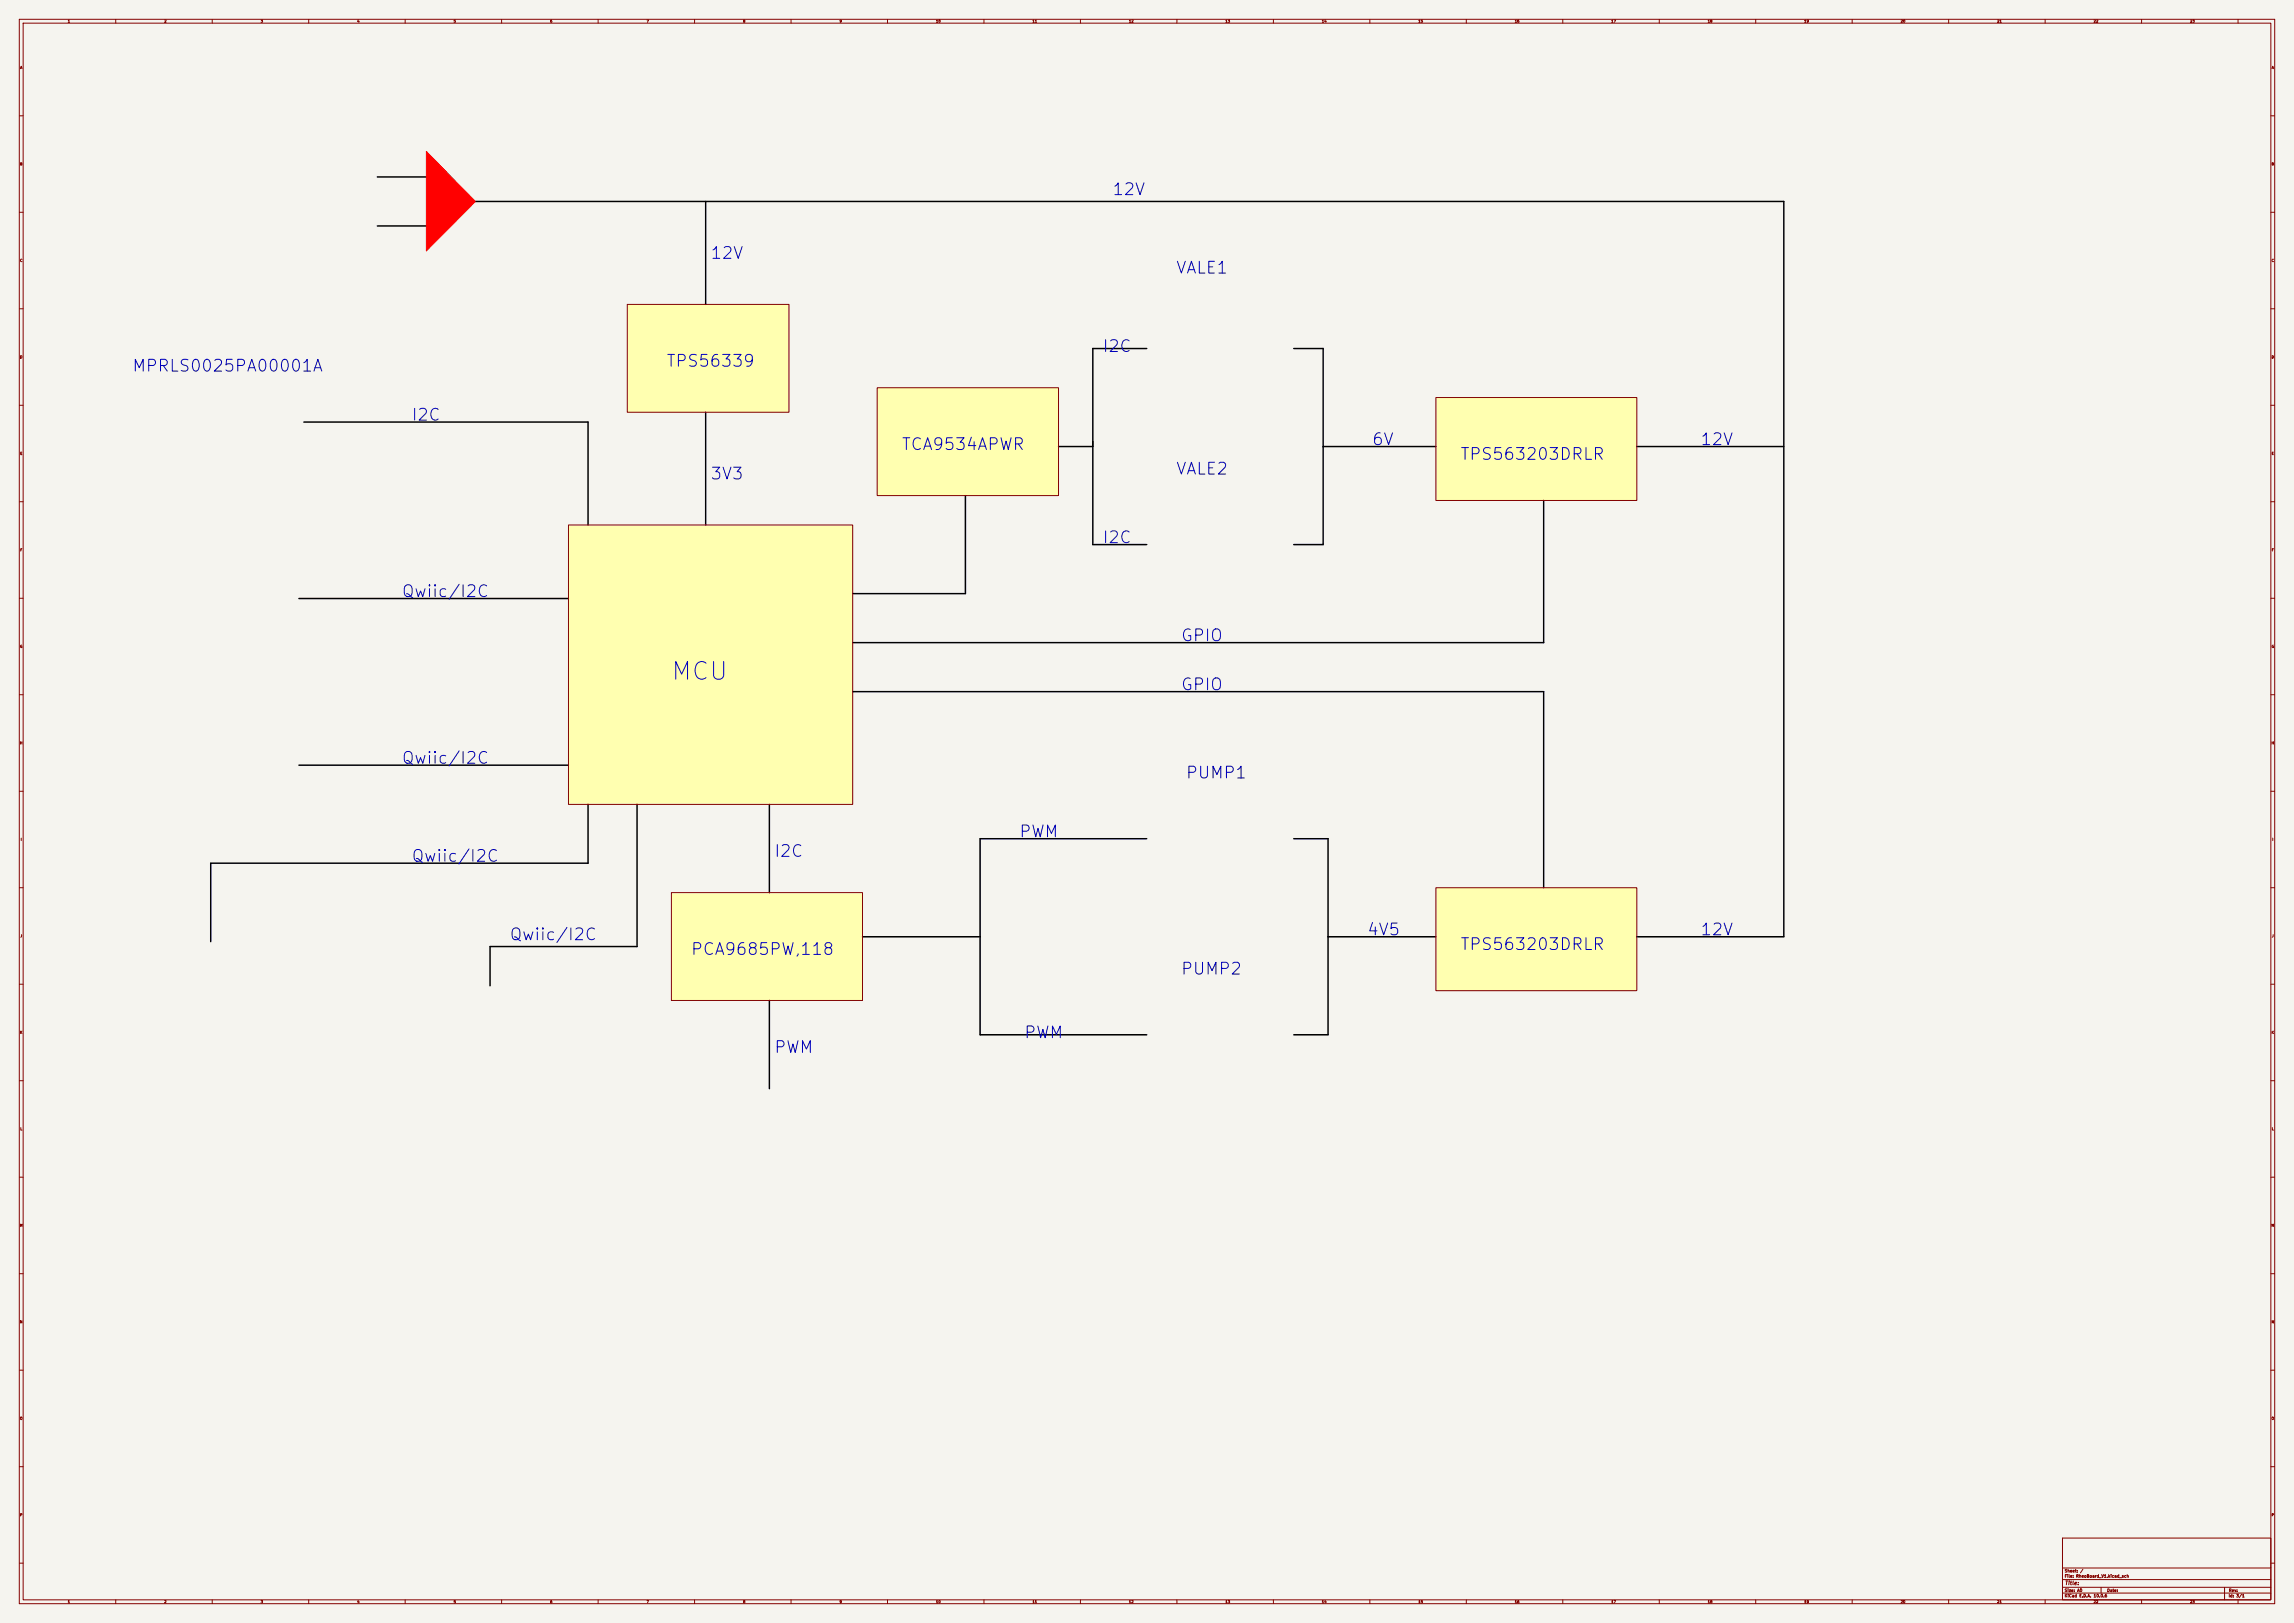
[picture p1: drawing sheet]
<svg xmlns="http://www.w3.org/2000/svg" width="1189mm" height="841mm" viewBox="0 0 1189 841" stroke-linecap="round" stroke-linejoin="round" font-family="sans-serif">
<defs><g id="words">
<text font-size="9.1" fill="#0000c2" x="347" y="355">MCU</text>
<g font-size="6.1" fill="#0000c2">
<text x="576" y="103">12V</text>
<text x="368" y="136">12V</text>
<text x="609" y="143">VALE1</text>
<text x="571" y="184">I2C</text>
<text x="345" y="192">TPS56339</text>
<text x="68" y="194">MPRLS0025PA00001A</text>
<text x="213" y="220">I2C</text>
<text x="711" y="232">6V</text>
<text x="881" y="232">12V</text>
<text x="467" y="235">TCA9534APWR</text>
<text x="756" y="240">TPS563203DRLR</text>
<text x="368" y="250">3V3</text>
<text x="609" y="247">VALE2</text>
<text x="571" y="283">I2C</text>
<text x="208" y="311">Qwiic/I2C</text>
<text x="612" y="334">GPIO</text>
<text x="612" y="359">GPIO</text>
<text x="208" y="397">Qwiic/I2C</text>
<text x="614" y="405">PUMP1</text>
<text x="528" y="435">PWM</text>
<text x="213" y="448">Qwiic/I2C</text>
<text x="401" y="446">I2C</text>
<text x="264" y="489">Qwiic/I2C</text>
<text x="708" y="486">4V5</text>
<text x="881" y="486">12V</text>
<text x="358" y="496">PCA9685PW,118</text>
<text x="756" y="494">TPS563203DRLR</text>
<text x="612" y="507">PUMP2</text>
<text x="530" y="540">PWM</text>
<text x="401" y="547">PWM</text>
</g>
<text font-size="2" fill="#840000" x="1070" y="822">Title:</text>
<g font-size="1.5" fill="#840000">
<text x="1070" y="815">Sheet: /</text>
<text x="1070" y="818">File: RheoBoard_V1.kicad_sch</text>
<text x="1070" y="825">Size: A0</text>
<text x="1092" y="825">Date:</text>
<text x="1155" y="825">Rev:</text>
<text x="1070" y="828">KiCad E.D.A. 10.0.6</text>
<text x="1155" y="828">Id: 3/1</text>
</g>
<g font-size="1.3" fill="#840000">
<text x="35" y="12">1</text>
<text x="85" y="12">2</text>
<text x="135" y="12">3</text>
<text x="185" y="12">4</text>
<text x="235" y="12">5</text>
<text x="285" y="12">6</text>
<text x="335" y="12">7</text>
<text x="385" y="12">8</text>
<text x="435" y="12">9</text>
<text x="485" y="12">10</text>
<text x="535" y="12">11</text>
<text x="585" y="12">12</text>
<text x="635" y="12">13</text>
<text x="685" y="12">14</text>
<text x="735" y="12">15</text>
<text x="785" y="12">16</text>
<text x="835" y="12">17</text>
<text x="885" y="12">18</text>
<text x="935" y="12">19</text>
<text x="985" y="12">20</text>
<text x="1035" y="12">21</text>
<text x="1085" y="12">22</text>
<text x="1135" y="12">23</text>
<text x="10" y="36">A</text>
<text x="1177" y="36">A</text>
<text x="10" y="86">B</text>
<text x="1177" y="86">B</text>
<text x="10" y="136">C</text>
<text x="1177" y="136">C</text>
<text x="10" y="186">D</text>
<text x="1177" y="186">D</text>
<text x="10" y="236">E</text>
<text x="1177" y="236">E</text>
<text x="10" y="286">F</text>
<text x="1177" y="286">F</text>
<text x="10" y="336">G</text>
<text x="1177" y="336">G</text>
<text x="10" y="386">H</text>
<text x="1177" y="386">H</text>
<text x="11" y="436">I</text>
<text x="1178" y="436">I</text>
<text x="10" y="486">J</text>
<text x="1177" y="486">J</text>
<text x="10" y="536">K</text>
<text x="1177" y="536">K</text>
<text x="10" y="586">L</text>
<text x="1177" y="586">L</text>
<text x="10" y="636">M</text>
<text x="1177" y="636">M</text>
<text x="10" y="686">N</text>
<text x="1177" y="686">N</text>
<text x="10" y="736">O</text>
<text x="1177" y="736">O</text>
<text x="10" y="786">P</text>
<text x="1177" y="786">P</text>
<text x="35" y="831">1</text>
<text x="85" y="831">2</text>
<text x="135" y="831">3</text>
<text x="185" y="831">4</text>
<text x="235" y="831">5</text>
<text x="285" y="831">6</text>
<text x="335" y="831">7</text>
<text x="385" y="831">8</text>
<text x="435" y="831">9</text>
<text x="485" y="831">10</text>
<text x="535" y="831">11</text>
<text x="585" y="831">12</text>
<text x="635" y="831">13</text>
<text x="685" y="831">14</text>
<text x="735" y="831">15</text>
<text x="785" y="831">16</text>
<text x="835" y="831">17</text>
<text x="885" y="831">18</text>
<text x="935" y="831">19</text>
<text x="985" y="831">20</text>
<text x="1035" y="831">21</text>
<text x="1085" y="831">22</text>
<text x="1135" y="831">23</text>
</g>
</g></defs>
<path d="M0 0h1189v841h-1189z" fill="#f5f4ef" stroke="#f5f4ef" stroke-width=".52"/>
<g fill="none" stroke="#840000" stroke-width=".52">
<path d="M10 10h1169v821h-1169zM12 12h1165v817h-1165zM60 10v2M110 10v2M160 10v2M210 10v2M260 10v2M310 10v2M360 10v2M410 10v2M460 10v2M510 10v2"/>
<path d="M560 10v2M610 10v2M660 10v2M710 10v2M760 10v2M810 10v2M860 10v2M910 10v2M960 10v2M1010 10v2M1060 10v2M1110 10v2"/>
<path d="M1160 10v2M10 60h2M1177 60h2M10 110h2M1177 110h2M10 160h2M1177 160h2M10 210h2M1177 210h2M10 260h2M1177 260h2M10 310h2"/>
<path d="M1177 310h2M10 360h2M1177 360h2M10 410h2M1177 410h2M10 460h2M1177 460h2M10 510h2M1177 510h2M10 560h2M1177 560h2M10 610h2"/>
<path d="M1177 610h2M10 660h2M1177 660h2M10 710h2M1177 710h2M10 760h2M1177 760h2M1069 797h108v32h-108zM10 810h2M1069 818h108M1069 812h108M1177 810h2"/>
<path d="M60 829v2M110 829v2M160 829v2M210 829v2M260 829v2M310 829v2M360 829v2M410 829v2M460 829v2M510 829v2M560 829v2M610 829v2"/>
<path d="M660 829v2M710 829v2M760 829v2M810 829v2M860 829v2M910 829v2M960 829v2M1010 829v2M1060 829v2M1069 825h108M1069 822h108M1089 822v3"/>
<path d="M1110 829v2M1153 822v7M1160 829v2"/>
</g>
<g fill="#ffffb0">
<path d="M744 460h104v53h-104z"/>
<path d="M744 206h104v53h-104z"/>
<path d="M325 158h84v56h-84z"/>
<path d="M295 272h147v145h-147z"/>
<path d="M455 201h94v56h-94z"/>
<path d="M348 463h99v55h-99z"/>
</g>
<path d="M221 78l25 26-25 26z" fill="#f00"/>
<g fill="none" stroke="#000" stroke-width=".76">
<path d="M196 92h25M196 117h25M246 104h679v381h-77M366 104v54M594 181h-28v101h28M671 181h15v101h-15M157 219h148v53M366 214v58M549 231h17M686 231h58M848 231h77M500 257v51h-58"/>
<path d="M800 259v74h-358M155 310h140M442 358h358v102M155 396h140M305 417v30h-196v41M330 417v73h-76v21M399 417v46M594 435h-86v101h86M671 435h17v101h-17M447 485h61M688 485h56M399 518v46"/>
</g>
<path d="M325 158h84v56h-84zM455 201h94v56h-94zM744 206h104v53h-104zM295 272h147v145h-147zM744 460h104v53h-104zM348 463h99v55h-99z" fill="none" stroke="#800000" stroke-width=".52"/>
<path d="M221 78l25 26-25 26z" fill="none" stroke="#f00" stroke-width=".52"/>
<use href="#words"/>
</svg>
